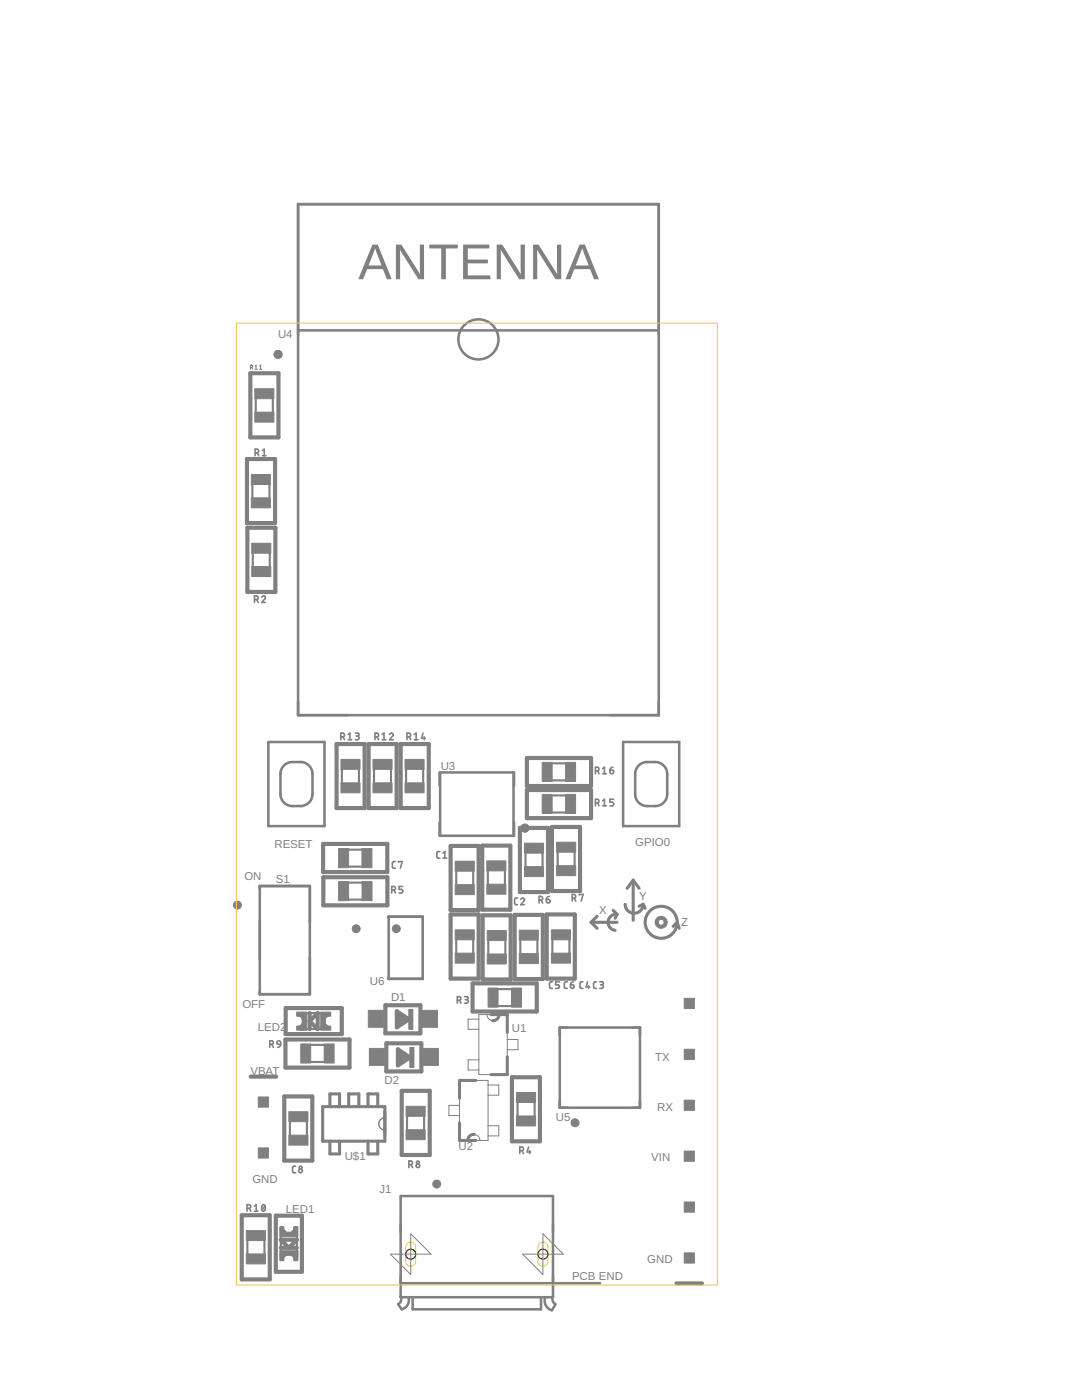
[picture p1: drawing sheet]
<svg xmlns="http://www.w3.org/2000/svg" width="216mm" height="279mm" viewBox="0 0 216 279" stroke-linecap="round" stroke-linejoin="round" font-family="sans-serif">
<defs><g id="words">
<text font-size="10.1" fill="#808080" x="71.5" y="55.7">ANTENNA</text>
<g font-size="2.3" fill="#808080">
<text x="55.5" y="67.5">U4</text>
<text x="87.9" y="153.7">U3</text>
<text x="54.8" y="169.3">RESET</text>
<text x="126.7" y="168.9">GPIO0</text>
<text x="48.8" y="175.7">ON</text>
<text x="55.1" y="176.2">S1</text>
<text x="127.5" y="179.7">Y</text>
<text x="119.5" y="182.5">X</text>
<text x="135.9" y="184.9">Z</text>
<text x="73.8" y="196.7">U6</text>
<text x="48.4" y="201.3">OFF</text>
<text x="78" y="199.8">D1</text>
<text x="51.4" y="205.7">LED2</text>
<text x="102.1" y="205.9">U1</text>
<text x="50" y="214.5">VBAT</text>
<text x="130.7" y="211.7">TX</text>
<text x="76.7" y="216.3">D2</text>
<text x="131.1" y="221.7">RX</text>
<text x="110.9" y="223.7">U5</text>
<text x="68.8" y="231.5">U$1</text>
<text x="91.5" y="229.5">U2</text>
<text x="129.9" y="231.7">VIN</text>
<text x="50.4" y="236.1">GND</text>
<text x="75.7" y="238.1">J1</text>
<text x="57" y="242.1">LED1</text>
<text x="114.1" y="255.5">PCB END</text>
<text x="129.1" y="252.1">GND</text>
</g>
</g></defs>
<g fill="none" stroke="#808080" stroke-width=".61">
<path d="M126.3 175.7v8M126.3 175.7l-1.2 1.6M126.3 175.7l1.2 1.6M117.9 184.1h5.2M117.9 184.1l1.2 1.2M119.1 182.9l-1.2 1.2M122.3 181.7l.8 .8M123.1 182.5a1.61 1.61 0 0 0-1.8 1.4 1.61 1.61 0 0 0 1.4 1.8M123.1 182.5l-.4 .8M124.7 180.5a1.8 1.8 0 0 0 1.8 1.8 1.8 1.8 0 0 0 1.8-1.8M128.3 180.5l-.8 .4M128.3 180.5l.4 .8"/>
<path d="M134.3 184.9l.8-.8 .4 1.2M95 215.6h-3.3v3.6M98 202.5h3.2v3.5M99.6 202.5l-.3 .8-.5 .3-.5 .1M101.2 210.9v3.6h-3.2M64.4 220.9h12.4v6.9h-12.4zM65.8 220.9v-2.6h2v2.6M65.8 227.8v2.5h2v-2.5M69.6 220.9v-2.6h2v2.6M73.4 220.9v-2.6h2v2.6M73.4 227.8v2.5h2v-2.5M91.7 224.1v3.5h3.3"/>
<path d="M94.6 226.4l-.5 .1-.5 .3-.3 .8"/>
<circle cx="131.9" cy="184.1" r="3.2"/>
</g>
<g fill="#808080" stroke="#808080" stroke-width=".2">
<path d="M130.9 183.4a1.2 1.2 0 0 1 2-.1 1.2 1.2 0 0 1-.6 1.9 1.2 1.2 0 0 1-1.6-1.1h.6a.6 .6 0 0 1 .9-.6 .6 .6 0 0 1 .1 1 .6 .6 0 0 1-.9-.3l-.1-.1h-.6z" fill-rule="evenodd"/>
<path d="M58.7 250.5a.4 .4 0 0 1 .7 0 .4 .4 0 0 1-.2 .6 .4 .4 0 0 1-.6-.4h.2a.2 .2 0 0 1 .3-.2 .2 .2 0 0 1 .1 .3 .2 .2 0 0 1-.3 .1l-.1-.2h-.2z" fill-rule="evenodd"/>
<path d="M59.8 205a.4 .4 0 0 1 .6-.1 .4 .4 0 0 1-.2 .7 .4 .4 0 0 1-.5-.4h.2a.19 .19 0 0 1 .3-.2 .19 .19 0 0 1 0 .3 .19 .19 0 0 1-.3 0l-.2-.1z" fill-rule="evenodd"/>
<circle cx="87.1" cy="236.3" r=".8"/>
<circle cx="47.4" cy="180.6" r=".8"/>
<circle cx="104.8" cy="165.3" r=".8"/>
<circle cx="55.5" cy="70.7" r=".8"/>
<circle cx="114.7" cy="224.1" r=".8"/>
<circle cx="71.1" cy="185.3" r=".8"/>
<circle cx="79.1" cy="185.3" r=".8"/>
</g>
<g fill="none" stroke="#808080" stroke-width=".83">
<path d="M50 74.5h5.6v12.8h-5.6zM49.3 91.6h5.6v12.8h-5.6zM49.4 105.3h5.5v12.8h-5.5zM67.2 148.5h5.5v12.8h-5.5zM73.6 148.5h5.5v12.8h-5.5zM79.9 148.5h5.7v12.8h-5.7zM105.1 157.7h12.8v5.6h-12.8zM105.1 151.3h12.8v5.6h-12.8zM64.5 168.4h12.8v5.6h-12.8zM64.5 175.1h12.8v5.6h-12.8zM89.9 168.8h5.6v12.8h-5.6zM96.2 168.8h5.6v12.7h-5.6z"/>
<path d="M103.7 165.2h5.6v12.8h-5.6zM110.1 165h5.6v12.8h-5.6zM89.9 182.5h5.6v12.8h-5.6zM94.3 196.3h12.8v5.6h-12.8zM96.3 182.7h5.6v12.8h-5.6zM102.7 182.6h5.6v12.8h-5.6zM109.1 182.5h5.6v12.8h-5.6zM50 214.9h5.1M56.7 218.8h5.6v12.8h-5.6zM57 207.5h12.7v5.6h-12.7zM57 201.2h11.2v5.2h-11.2zM61.8 202.2v3.2"/>
<path d="M63.4 202.2v3.2l-1.6-1.6zM76.9 200.6h7v5.6h-7zM77.1 208.2h7v5.6h-7zM79.2 201.8l2.4 1.6-2.4 1.6zM79.4 209.4l2.4 1.6-2.4 1.6zM79.6 202.6l1.2 .8-1.2 .8zM79.6 204.1h.1M79.6 203.3h1.1M79.8 210.2l1.2 .8-1.2 .8zM79.8 211.2h1M79.8 210.4h.2M80.2 217.7h5.5v12.8h-5.5z"/>
<path d="M102.2 215h5.5v12.8h-5.5zM48.2 242.5h5.6v12.8h-5.6zM55 242.6h5.2v11.2h-5.2zM56 249h3.2M56 247.4h3.2l-1.6 1.6zM135 256.1h5.1"/>
</g>
<g fill="#808080" stroke="#808080" stroke-width=".2">
<path d="M81.6 201.4h.8v4h-.8z"/>
<path d="M81.8 209h.8v4h-.8z"/>
<path d="M90.8 171.9h3.8v2h-3.8z"/>
<path d="M90.8 176.6h3.8v1.9h-3.8z"/>
<path d="M97.1 171.8h3.8v2h-3.8z"/>
<path d="M97.1 176.5h3.8v2h-3.8z"/>
<path d="M110 185.6h3.8v2h-3.8z"/>
<path d="M110 190.2h3.8v2h-3.8z"/>
<path d="M103.6 185.6h3.8v2h-3.8z"/>
<path d="M103.6 190.3h3.8v2h-3.8z"/>
<path d="M90.8 185.6h3.8v2h-3.8z"/>
<path d="M90.8 190.2h3.8v2h-3.8z"/>
<path d="M97.2 185.7h3.8v2h-3.8z"/>
<path d="M97.2 190.4h3.8v2h-3.8z"/>
<path d="M72.2 169.4h2v3.8h-2z"/>
<path d="M67.6 169.4h2v3.8h-2z"/>
<path d="M57.6 221.9h3.8v2h-3.8z"/>
<path d="M57.6 226.5h3.8v2h-3.8z"/>
<path d="M84.3 201.6h3v3.4h-3z"/>
<path d="M73.5 201.6h3v3.4h-3z"/>
<path d="M84.5 209.2h3v3.4h-3z"/>
<path d="M73.7 209.2h3v3.4h-3z"/>
<path d="M51.5 218.9h2.1v2.1h-2.1z"/>
<path d="M51.5 229.1h2.1v2h-2.1z"/>
<path d="M58.6 251h.8v.6h-.8z"/>
<path d="M58.5 250.4h.2v.2h-.2z"/>
<path d="M59.2 249.6h.2v1.5h-.2z"/>
<path d="M55.8 250.4h.8v1.2h-.8z"/>
<path d="M55.8 249.6h3.6v.9h-3.6z"/>
<path d="M58.6 244.8h.8v2h-.8z"/>
<path d="M55.8 244.8h.8v2h-.8z"/>
<path d="M56.5 245.9h2.2v.9h-2.2z"/>
<path d="M58.3 245.6h.4v.4h-.4z"/>
<path d="M56.5 245.6h.4v.4h-.4z"/>
<path d="M59.2 204.8h.6v.8h-.6z"/>
<path d="M60.2 204.7h.2v.2h-.2z"/>
<path d="M59.7 205.4h1.5v.2h-1.5z"/>
<path d="M59.2 202h1.2v.8h-1.2z"/>
<path d="M60.3 202h.9v3.6h-.9z"/>
<path d="M64 204.8h2v.8h-2z"/>
<path d="M64 202h2v.8h-2z"/>
<path d="M64 202.7h.9v2.2h-.9z"/>
<path d="M64.8 204.5h.4v.4h-.4z"/>
<path d="M64.8 202.7h.4v.4h-.4z"/>
<path d="M50.1 99.4h3.9v1.9h-3.9z"/>
<path d="M50.1 94.7h3.9v2h-3.9z"/>
<path d="M49.1 245.6h3.9v2h-3.9z"/>
<path d="M49.1 250.3h3.9v1.9h-3.9z"/>
<path d="M50.2 113.1h3.8v2h-3.8z"/>
<path d="M50.2 108.4h3.8v2h-3.8z"/>
<path d="M102.1 197.2h2v3.8h-2z"/>
<path d="M97.4 197.2h2v3.8h-2z"/>
<path d="M103.1 218h3.8v2h-3.8z"/>
<path d="M103.1 222.7h3.8v2h-3.8z"/>
<path d="M67.6 175.9h2v3.8h-2z"/>
<path d="M72.2 175.9h2v3.8h-2z"/>
<path d="M104.6 168.3h3.9v2h-3.9z"/>
<path d="M104.6 173h3.9v1.9h-3.9z"/>
<path d="M111.1 168.1h3.8v2h-3.8z"/>
<path d="M111.1 172.8h3.8v2h-3.8z"/>
<path d="M81 225.5h3.8v2h-3.8z"/>
<path d="M81 220.8h3.8v2h-3.8z"/>
<path d="M60 208.3h2v3.9h-2z"/>
<path d="M64.7 208.3h2v3.9h-2z"/>
<path d="M136.5 209.4h2.1v2h-2.1z"/>
<path d="M136.5 219.6h2.1v2h-2.1z"/>
<path d="M136.5 229.7h2.1v2.1h-2.1z"/>
<path d="M136.5 239.9h2.1v2h-2.1z"/>
<path d="M136.5 250h2.1v2.1h-2.1z"/>
<path d="M136.5 199.2h2.1v2.1h-2.1z"/>
<path d="M50.8 82.3h3.9v1.9h-3.9z"/>
<path d="M50.8 77.6h3.9v2h-3.9z"/>
<path d="M74.4 156.2h3.8v2h-3.8z"/>
<path d="M74.4 151.6h3.8v1.9h-3.8z"/>
<path d="M68 156.2h3.8v2h-3.8z"/>
<path d="M68 151.6h3.8v1.9h-3.8z"/>
<path d="M80.8 156.2h3.8v2h-3.8z"/>
<path d="M80.8 151.6h3.8v1.9h-3.8z"/>
<path d="M108.2 158.5h2v3.8h-2z"/>
<path d="M112.9 158.5h2v3.8h-2z"/>
<path d="M108.2 152.1h2v3.9h-2z"/>
<path d="M112.9 152.1h2v3.9h-2z"/>
</g>
<g fill="none" stroke="#808080" stroke-width=".51">
<path d="M59.5 40.7h71.9v102h-71.9zM59.5 65.9h71.9M53.6 148.1h11.1v16.8h-11.1zM56.5 152.9l.3-.3a2.22 2.22 0 0 1 1.6-.5 3.8 3.8 0 0 1 3.1 .5 2.31 2.31 0 0 1 .9 1.9v4a2.4 2.4 0 0 1-2.4 2.4 3.8 3.8 0 0 1-3.2-.6l-.3-.3a2.22 2.22 0 0 1-.5-1.5v-4a2.22 2.22 0 0 1 .5-1.6zM87.7 154.2v2.5M87.8 154.2h14.7v12.6h-14.7zM102.6 154.2v2.5M124.3 148.1h11.2v16.8h-11.2zM127.3 152.9l.3-.3a2.22 2.22 0 0 1 1.5-.5 3.8 3.8 0 0 1 3.2 .5 2.31 2.31 0 0 1 .8 1.9v4a2.4 2.4 0 0 1-2.4 2.4 3.8 3.8 0 0 1-3.1-.6l-.3-.3a2.22 2.22 0 0 1-.6-1.5v-4a2.22 2.22 0 0 1 .6-1.6zM51.8 176.8h10v21.6h-10zM87.7 164.2v2.6M102.6 164.2v2.6"/>
<path d="M77.6 182.9h6.7v12.4h-6.7zM111.7 205.1h16v16h-16zM79.9 238.7h30.4v20.2h-30.4zM79.9 258.7l.2 .8-.3 .4-.4 .4 .8 1a1.89 1.89 0 0 0 1.4-2.2M79.9 256.1h39.8M82.3 259.1v2.2h25.6v-2.2M110.3 258.7a1.2 1.2 0 0 0 .5 1.6l-.7 1.2a1.98 1.98 0 0 1-1.4-2.4"/>
<circle cx="95.5" cy="67.7" r="4"/>
</g>
<path d="M91.7 215.6h5.7v12h-5.7zM95.5 202.5h5.7v12h-5.7zM95.5 203.4h-2.1v2h2.1M95.5 211.5h-2.1v2.1h2.1M97.2 202.5a1.23 1.23 0 0 0 1.2 1.2 1.23 1.23 0 0 0 1.2-1.2M97.4 216.5h2.1v2.1h-2.1M101.2 207.5h2.2v2h-2.2M76.8 223.1a1.23 1.23 0 0 0-1.2 1.2 1.23 1.23 0 0 0 1.2 1.2M91.7 220.6h-2.1v2h2.1M93.3 227.6a1.22 1.22 0 0 1 1.2-1.2 1.22 1.22 0 0 1 1.3 1.2M97.4 224.7h2.1v2h-2.1" fill="none" stroke="#808080" stroke-width=".2"/>
<g fill="none" stroke="#808080" stroke-width=".42">
<path d="M51 79.5v2.8M54.4 79.5v2.8M50.4 96.6v2.8M53.8 96.6v2.8M50.4 110.3v2.9M53.8 110.3v2.9M68.2 153.5v2.8M71.6 153.5v2.8M74.6 153.5v2.8M78 153.5v2.8M81 153.5v2.8M84.4 153.5v2.8"/>
<path d="M110.1 158.7h2.9M110.1 152.3h2.9M110.1 155.7h2.9M69.4 173h2.9M69.4 169.6h2.9M69.5 176.1h2.8M69.5 179.5h2.8M91 173.8v2.9M94.4 173.8v2.9M97.3 173.7v2.9M100.8 173.7v2.9M104.9 170.2v2.9"/>
<path d="M108.3 170.2v2.9M110.1 162.2h2.9M111.3 170v2.8M114.7 170v2.8M91 187.5v2.8M94.4 187.5v2.8M97.4 187.6v2.9M99.3 197.4h2.8M100.8 187.6v2.9M103.8 187.6v2.8M107.2 187.6v2.8M110.2 187.5v2.8"/>
<path d="M113.6 187.5v2.8M59.4 202.6a1.2 1.2 0 0 1 1.1 1.2 1.2 1.2 0 0 1-1.1 1.2M61.1 205.4h2.9M61.2 202.2h2.8M61.9 208.5h2.9M61.9 211.9h2.9M99.3 200.8h2.8M103.3 220v2.8M106.7 220v2.8M57.8 223.8v2.9M61.2 223.8v2.9M81.2 222.7v2.8"/>
<path d="M84.6 222.7v2.8M49.4 247.5v2.9M52.8 247.5v2.9M56 246.8v2.8M56.4 251.4a1.21 1.21 0 0 1 1.2-1.1 1.21 1.21 0 0 1 1.2 1.1M59.2 246.8v2.9"/>
</g>
<path d="M50 73.3l.4-.1-.1-.3h-.3v.8M50.2 73.3l.2 .4M50.9 73.1l.2-.2v.8M50.9 73.7h.4M51.8 73.7h.4M51.8 73.1l.2-.2v.8M65.9 202.7a1.1 1.1 0 0 0-1.1 1.1 1.1 1.1 0 0 0 1.1 1.1M56.5 244.9a1.1 1.1 0 0 0 1.1 1.1 1.1 1.1 0 0 0 1.1-1.1" fill="none" stroke="#808080" stroke-width=".21"/>
<g fill="none" stroke="#808080" stroke-width=".32">
<path d="M50.9 90.4h.4a.37 .37 0 0 0 .3-.4 .37 .37 0 0 0-.3-.4h-.4v1.4M51.4 90.4l.2 .6M52.3 89.9l.4-.3v1.4M52.3 91h.8M50.8 119.7h.4a.37 .37 0 0 0 .3-.4 .37 .37 0 0 0-.3-.4h-.4v1.3M51.2 119.7l.3 .5M52.2 119.2a.36 .36 0 0 1 .6-.3 .36 .36 0 0 1 .1 .6l-.7 .7h.8M68 147h.4a.37 .37 0 0 0 .3-.3 .37 .37 0 0 0-.3-.4h-.4v1.3M68.5 147l.2 .6M69.5 147.6h.7M69.5 146.6l.3-.3v1.3M70.9 146.3h.5l.2 .2-.1 .4h-.4"/>
<path d="M71.3 146.9a.37 .37 0 0 1 .4 .4 .37 .37 0 0 1-.4 .3h-.4M74.8 147h.4a.37 .37 0 0 0 .3-.3 .37 .37 0 0 0-.3-.4h-.4v1.3M75.2 147l.3 .6M76.3 146.6l.3-.3v1.3M76.3 147.6h.7M77.7 146.6a.36 .36 0 0 1 .5-.3 .36 .36 0 0 1 .1 .6l-.6 .7h.8M81.2 147h.4a.37 .37 0 0 0 .4-.3 .37 .37 0 0 0-.4-.4h-.4v1.3M81.7 147l.3 .6M82.7 147.6h.7M82.7 146.6l.3-.3v1.3M84.4 146.3l-.3 1h.8M84.6 147v.6"/>
<path d="M118.8 153.8h.4a.36 .36 0 0 0 .3-.3 .36 .36 0 0 0-.3-.4h-.4v1.3M119.3 153.8l.2 .6M120.2 159.8l.4-.3v1.3M120.2 153.4l.4-.3v1.3M120.2 154.4h.8M121.7 153.7h.5a.37 .37 0 0 1 .2 .4 .37 .37 0 0 1-.3 .3 .37 .37 0 0 1-.4-.3zM122.3 153.1l-.5 .3-.1 .3M122.4 159.5h-.7v.6h.5a.36 .36 0 0 1 .3 .4 .36 .36 0 0 1-.3 .3h-.5M78.2 177.6h.3a.36 .36 0 0 0 .4-.3 .36 .36 0 0 0-.4-.4h-.3v1.3M78.6 177.6l.3 .6M78.9 171.9l-.5 .1-.1 .2v.9l.2 .1 .4 .1M79.5 172.1v-.2h.8l-.4 1.4"/>
<path d="M80.3 176.9h-.7v.6h.5a.38 .38 0 0 1 .3 .4 .38 .38 0 0 1-.3 .3h-.5M87.8 169.9l-.5 .1-.1 .2v.9l.6 .2M88.4 171.3h.7M88.4 170.2l.4-.3v1.4M103.3 179.2l-.5 .1-.1 .2v.9l.2 .1 .4 .1M103.9 179.5a.37 .37 0 0 1 .5-.3 .37 .37 0 0 1 .1 .6l-.6 .8h.7M107.6 179.6h.3a.37 .37 0 0 0 .4-.3 .37 .37 0 0 0-.4-.4h-.3v1.3M108 179.6l.3 .6M109 179.5h.5a.37 .37 0 0 1 .3 .4 .37 .37 0 0 1-.4 .3 .37 .37 0 0 1-.4-.3zM109.6 178.9l-.3 .1-.3 .5M114.2 179.2h.3a.37 .37 0 0 0 .4-.3 .37 .37 0 0 0-.4-.4h-.3v1.3M114.6 179.2l.3 .6"/>
<path d="M115.6 178.6v-.1h.8l-.4 1.3M118.8 160.2h.4a.36 .36 0 0 0 .3-.3 .36 .36 0 0 0-.3-.4h-.4v1.3M119.3 160.2l.2 .6M120.2 160.8h.8M91.2 199.6h.4a.37 .37 0 0 0 .4-.3 .37 .37 0 0 0-.4-.4h-.4v1.3M91.7 199.6l.3 .6M92.7 198.9h.6l.1 .2-.1 .4h-.5M93.1 199.5a.36 .36 0 0 1 .3 .4 .36 .36 0 0 1-.3 .3h-.4M110.2 195.9l-.4 .1-.2 .2 .1 .9 .5 .2M111.6 195.9h-.7v.6h.4a.37 .37 0 0 1 .3 .4 .37 .37 0 0 1-.3 .4h-.4M113.2 195.9l-.4 .1-.2 .2v.9l.2 .1 .4 .1M113.8 196.5h.5a.37 .37 0 0 1 .3 .4 .37 .37 0 0 1-.4 .4 .37 .37 0 0 1-.4-.4z"/>
<path d="M114.4 195.9l-.3 .1-.3 .5M116.3 195.9l-.4 .1-.2 .2v.9l.6 .2M117.2 195.9l-.3 1.1h.8M117.5 196.7v.6M119 195.9l-.4 .1-.2 .2 .1 .9 .5 .2M119.7 195.9l.5 .1 .2 .2-.1 .2-.5 .1M120 196.5a.36 .36 0 0 1 .4 .4 .36 .36 0 0 1-.4 .4h-.3M53.8 208.4h.4a.36 .36 0 0 0 .3-.3 .36 .36 0 0 0-.3-.4h-.4v1.3M54.3 208.4l.2 .6M55.4 207.8l.2-.1 .3 .1 .1 .6-.6-.1zM56 208.4l-.2 .5-.4 .1M59 232.7l-.5 .1-.1 .2v.9l.2 .1 .4 .1"/>
<path d="M81.6 232.4h.3a.37 .37 0 0 0 .4-.3 .37 .37 0 0 0-.4-.4h-.3v1.3M82 232.4l.3 .6M103.7 229.6h.4a.37 .37 0 0 0 .4-.3 .37 .37 0 0 0-.4-.4h-.4v1.3M104.2 229.6l.3 .6M105.5 228.9l-.3 1h.7M105.7 229.6v.6M49.3 241.2h.4a.37 .37 0 0 0 .3-.4 .37 .37 0 0 0-.3-.4h-.4v1.3M49.7 241.2l.3 .5M50.8 240.7l.3-.3v1.3M50.8 241.7h.7M52.4 240.5l.2-.1a.78 .78 0 0 1 0 1.3 .81 .81 0 0 1-.2-1.2zM52.9 240.7l-.6 .7"/>
<circle cx="60" cy="233" r=".29"/>
<circle cx="60" cy="233.7" r=".37"/>
<circle cx="83.4" cy="232" r=".29"/>
<circle cx="83.4" cy="232.7" r=".37"/>
</g>
<g fill="none" stroke="#eec643" stroke-width=".2">
<path d="M47.2 64.5h95.9v192h-95.9zM81.2 248.2a.99 .99 0 0 1 1.1-.2 .99 .99 0 0 1 .7 .9v2.8a1.01 1.01 0 0 1-1.1 1 1.01 1.01 0 0 1-1-1v-2.8zM107.6 248.2a.99 .99 0 0 1 1.1-.2 .99 .99 0 0 1 .6 .9v2.8a1.01 1.01 0 0 1-1 1 1.01 1.01 0 0 1-1-1v-2.8z"/>
<circle cx="82" cy="250.3" r=".99"/>
</g>
<circle cx="82" cy="250.3" r=".99" fill="#fff" stroke="#000" stroke-width=".2"/>
<circle cx="108.3" cy="250.3" r=".99" fill="none" stroke="#eec643" stroke-width=".2"/>
<circle cx="108.3" cy="250.3" r=".99" fill="#fff" stroke="#000" stroke-width=".2"/>
<path d="M77.9 250.3h8.1l-4-4.1v8.2zM108.3 246.2l4.1 4.1h-8.1l4 4.1z" fill="none" stroke="#808080" stroke-width=".2"/>
<use href="#words"/>
</svg>
